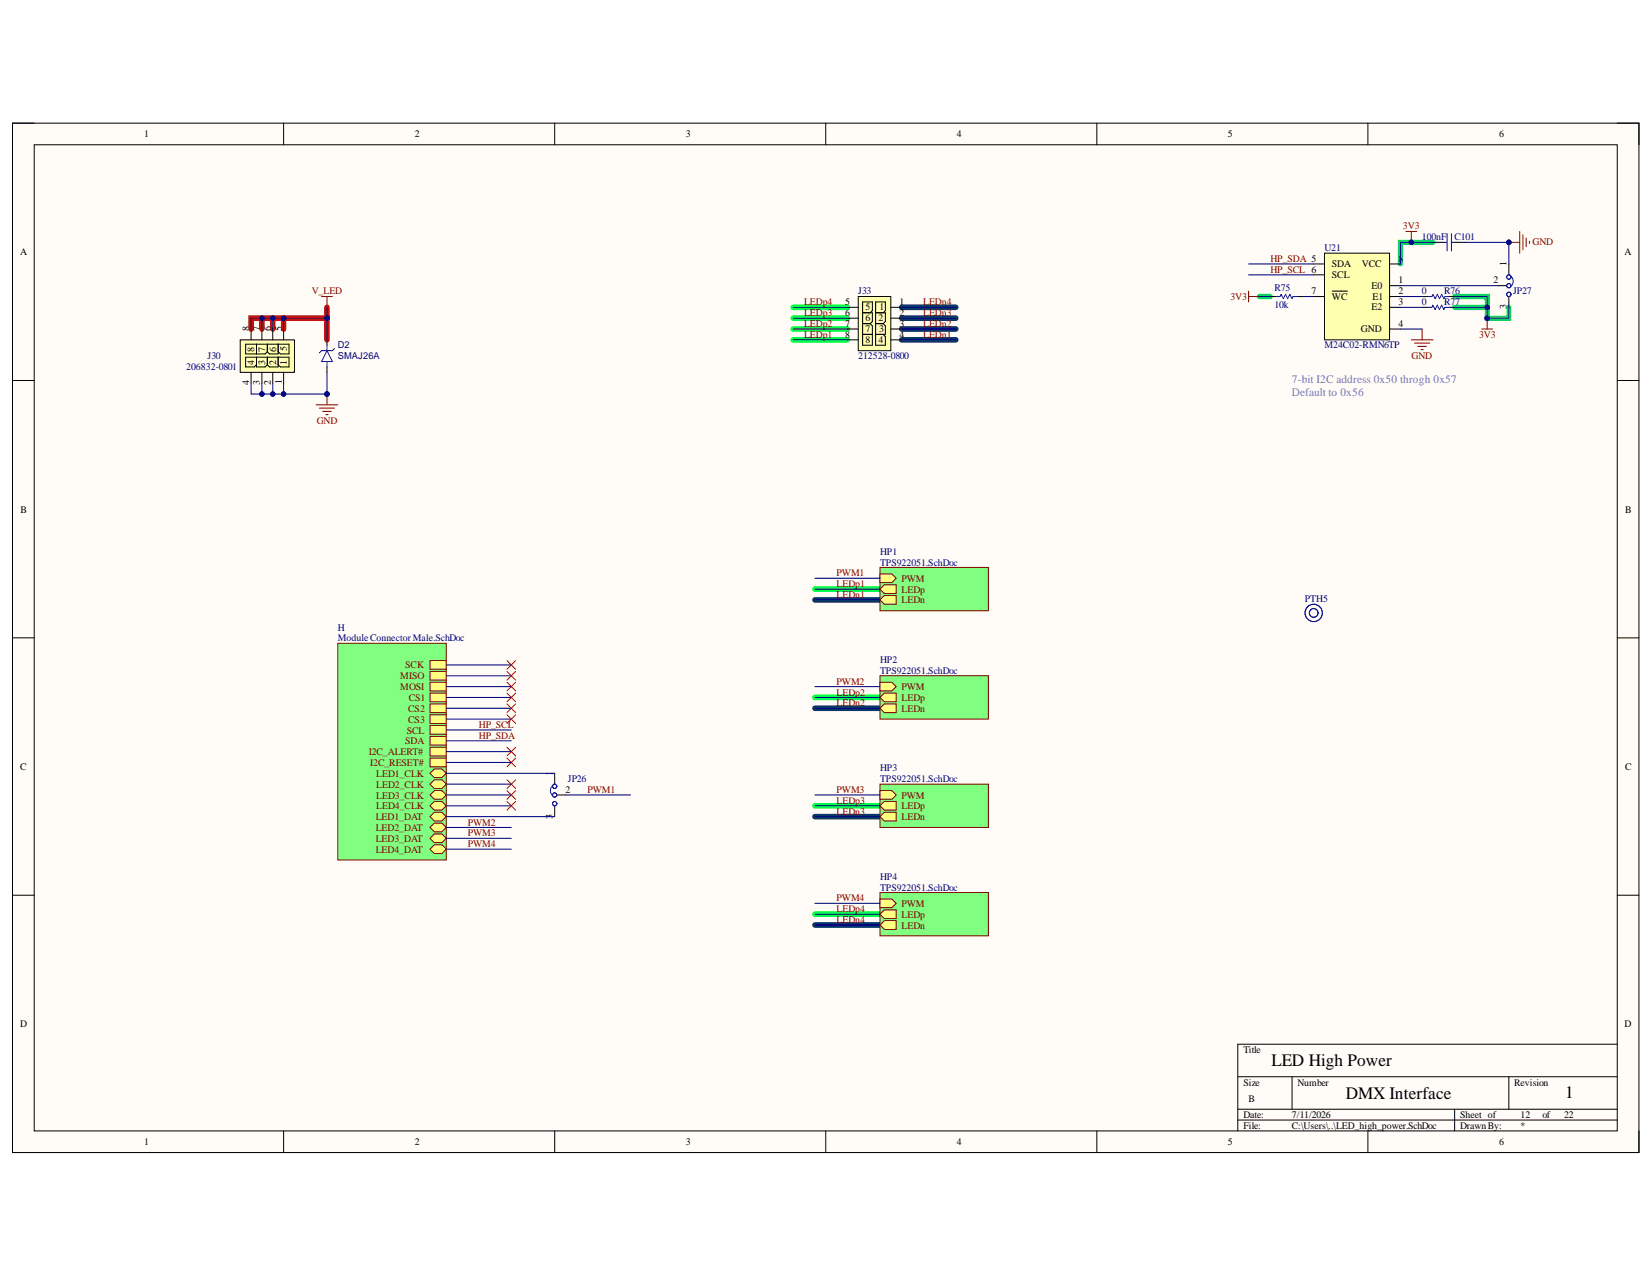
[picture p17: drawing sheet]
<svg xmlns="http://www.w3.org/2000/svg" width="279mm" height="216mm" viewBox="0 0 279 216" stroke-linecap="round" stroke-linejoin="round" font-family="sans-serif">
<defs><g id="words">
<g font-size="3">
<text x="215" y="180.3">LED High Power</text>
<text x="227.6" y="186">DMX Interface</text>
<text x="264.7" y="185.8">1</text>
</g>
<g font-size="1.9" fill="#4a86e8">
<text x="218.5" y="64.8">7-bit I2C address 0x50 throgh 0x57</text>
<text x="218.5" y="67">Default to 0x56</text>
</g>
<g font-size="1.7">
<text x="24.4" y="23.3">1</text>
<text x="70.2" y="23.3">2</text>
<text x="116" y="23.3">3</text>
<text x="161.8" y="23.3">4</text>
<text x="207.7" y="23.3">5</text>
<text x="253.5" y="23.3">6</text>
<text x="3.4" y="43.1">A</text>
<text x="225.3" y="45.3">SDA</text>
<text x="225.3" y="47">SCL</text>
<text x="230.3" y="45.3">VCC</text>
<text x="236.5" y="44.3">8</text>
<text x="236.5" y="48">1</text>
<text x="252.6" y="48">2</text>
<text x="254.8" y="45" transform="rotate(-90 254.8 45)">1</text>
<text x="274.8" y="43.1">A</text>
<text x="142.9" y="51.7">5</text>
<text x="142.9" y="53.5">6</text>
<text x="146.4" y="52.5">5</text>
<text x="148.8" y="52.5">1</text>
<text x="152.2" y="51.7">1</text>
<text x="152.2" y="53.5">2</text>
<text x="221.8" y="49.8">7</text>
<text x="225.3" y="50.8">WC</text>
<text x="232" y="48.9">E0</text>
<text x="232" y="52.5">E2</text>
<text x="232.1" y="50.8">E1</text>
<text x="236.5" y="49.8">2</text>
<text x="236.5" y="51.7">3</text>
<text x="254.8" y="52.4" transform="rotate(-90 254.8 52.4)">3</text>
<text x="42.1" y="56" transform="rotate(-90 42.1 56)">8</text>
<text x="43" y="59.6" transform="rotate(-90 43 59.6)">8</text>
<text x="43.9" y="56" transform="rotate(-90 43.9 56)">7</text>
<text x="44.9" y="59.6" transform="rotate(-90 44.9 59.6)">7</text>
<text x="45.8" y="56" transform="rotate(-90 45.8 56)">6</text>
<text x="46.7" y="59.6" transform="rotate(-90 46.7 59.6)">6</text>
<text x="47.6" y="56" transform="rotate(-90 47.6 56)">5</text>
<text x="48.5" y="59.5" transform="rotate(-90 48.5 59.5)">5</text>
<text x="142.9" y="55.3">7</text>
<text x="142.9" y="57.2">8</text>
<text x="146.4" y="54.4">6</text>
<text x="146.4" y="56.3">7</text>
<text x="146.4" y="58">8</text>
<text x="148.6" y="54.4">2</text>
<text x="148.6" y="58">4</text>
<text x="148.7" y="56.3">3</text>
<text x="152.2" y="55.3">3</text>
<text x="152.2" y="57.2">4</text>
<text x="230.2" y="56.3">GND</text>
<text x="236.5" y="55.3">4</text>
<text x="42.1" y="65.2" transform="rotate(-90 42.1 65.2)">4</text>
<text x="43" y="61.8" transform="rotate(-90 43 61.8)">4</text>
<text x="43.9" y="65.1" transform="rotate(-90 43.9 65.1)">3</text>
<text x="44.9" y="61.8" transform="rotate(-90 44.9 61.8)">3</text>
<text x="45.8" y="65.2" transform="rotate(-90 45.8 65.2)">2</text>
<text x="46.7" y="61.8" transform="rotate(-90 46.7 61.8)">2</text>
<text x="47.6" y="65.1" transform="rotate(-90 47.6 65.1)">1</text>
<text x="48.5" y="61.8" transform="rotate(-90 48.5 61.8)">1</text>
<text x="3.5" y="86.7">B</text>
<text x="274.9" y="86.7">B</text>
<text x="3.4" y="130.3">C</text>
<text x="93.4" y="131.2" transform="rotate(-90 93.4 131.2)">1</text>
<text x="274.9" y="130.3">C</text>
<text x="95.6" y="134.2">2</text>
<text x="93.4" y="138.5" transform="rotate(-90 93.4 138.5)">3</text>
<text x="3.4" y="173.8">D</text>
<text x="274.8" y="173.8">D</text>
<text x="210.3" y="178.2">Title</text>
<text x="210.3" y="183.7">Size</text>
<text x="219.4" y="183.7">Number</text>
<text x="256.1" y="183.7">Revision</text>
<text x="210.3" y="189.2">Date:</text>
<text x="210.3" y="191">File:</text>
<text x="211.1" y="186.4">B</text>
<text x="218.5" y="189.2">7/11/2026</text>
<text x="218.5" y="191">C:\Users\..\LED_high_power.SchDoc</text>
<text x="246.9" y="189.2">Sheet of</text>
<text x="246.9" y="191">DrawnBy:</text>
<text x="257.2" y="191">*</text>
<text x="257.2" y="189.2">12</text>
<text x="260.9" y="189.2">of</text>
<text x="264.5" y="189.2">22</text>
<text x="24.4" y="193.7">1</text>
<text x="70.2" y="193.7">2</text>
<text x="116" y="193.7">3</text>
<text x="161.8" y="193.7">4</text>
<text x="207.7" y="193.7">5</text>
<text x="253.5" y="193.7">6</text>
</g>
<g font-size="1.7" fill="#800000">
<text x="237.3" y="38.8">3V3</text>
<text x="259.2" y="41.5">GND</text>
<text x="214.9" y="46.2">HP_SCL 6</text>
<text x="214.9" y="44.3">HP_SDA 5</text>
<text x="52.7" y="49.8">V_LED</text>
<text x="136" y="53.5">LEDp3</text>
<text x="136" y="51.7">LEDp4</text>
<text x="156.1" y="53.5">LEDn3</text>
<text x="156.1" y="51.7">LEDn4</text>
<text x="208.1" y="50.8">3V3</text>
<text x="136" y="57.2">LEDp1</text>
<text x="136" y="55.3">LEDp2</text>
<text x="156.1" y="57.2">LEDn1</text>
<text x="156.1" y="55.3">LEDn2</text>
<text x="250.1" y="57.2">3V3</text>
<text x="238.7" y="60.8">GND</text>
<text x="53.6" y="71.8">GND</text>
<text x="141.5" y="97.5">PWM1</text>
<text x="141.5" y="99.3">LEDp1</text>
<text x="141.5" y="101.2">LEDn1</text>
<text x="152.5" y="98.4">PWM</text>
<text x="152.5" y="100.3">LEDp</text>
<text x="152.5" y="102">LEDn</text>
<text x="68.5" y="113">SCK</text>
<text x="67.7" y="114.9">MISO</text>
<text x="67.7" y="116.8">MOSI</text>
<text x="69.1" y="118.5">CS1</text>
<text x="141.5" y="115.8">PWM2</text>
<text x="141.5" y="117.7">LEDp2</text>
<text x="141.5" y="119.5">LEDn2</text>
<text x="152.5" y="116.8">PWM</text>
<text x="152.5" y="118.5">LEDp</text>
<text x="68.5" y="125.9">SDA</text>
<text x="68.8" y="124.1">SCL</text>
<text x="69.1" y="120.4">CS2</text>
<text x="69.1" y="122.3">CS3</text>
<text x="81" y="123.2">HP_SCL</text>
<text x="81" y="125">HP_SDA</text>
<text x="152.5" y="120.4">LEDn</text>
<text x="62.4" y="127.7">I2C_ALERT#</text>
<text x="62.6" y="129.6">I2C_RESET#</text>
<text x="63.6" y="131.4">LED1_CLK</text>
<text x="63.6" y="133.2">LED2_CLK</text>
<text x="63.6" y="135.1">LED3_CLK</text>
<text x="63.6" y="136.9">LED4_CLK</text>
<text x="99.3" y="134.2">PWM1</text>
<text x="141.5" y="134.2">PWM3</text>
<text x="141.5" y="136">LEDp3</text>
<text x="141.5" y="137.8">LEDn3</text>
<text x="152.5" y="135.1">PWM</text>
<text x="152.5" y="136.9">LEDp</text>
<text x="63.6" y="138.7">LED1_DAT</text>
<text x="63.6" y="140.6">LED2_DAT</text>
<text x="63.6" y="142.4">LED3_DAT</text>
<text x="79.1" y="139.7">PWM2</text>
<text x="79.1" y="141.5">PWM3</text>
<text x="79.1" y="143.3">PWM4</text>
<text x="152.5" y="138.7">LEDn</text>
<text x="63.6" y="144.2">LED4_DAT</text>
<text x="141.5" y="152.5">PWM4</text>
<text x="141.5" y="154.3">LEDp4</text>
<text x="152.5" y="153.4">PWM</text>
<text x="152.5" y="155.2">LEDp</text>
<text x="141.5" y="156.2">LEDn4</text>
<text x="152.5" y="157.1">LEDn</text>
</g>
<g font-size="1.7" fill="#000080">
<text x="240.5" y="40.6">100nF</text>
<text x="246" y="40.6">C101</text>
<text x="224" y="42.5">U21</text>
<text x="145.1" y="49.8">J33</text>
<text x="215.5" y="52.2">10k</text>
<text x="215.5" y="49.2">R75</text>
<text x="240.5" y="49.8">0</text>
<text x="240.5" y="51.7">0</text>
<text x="244.2" y="49.8">R76</text>
<text x="244.2" y="51.7">R77</text>
<text x="255.9" y="49.8">JP27</text>
<text x="224" y="59">M24C02-RMN6TP</text>
<text x="31.5" y="62.7">206832-0801</text>
<text x="35.1" y="60.8">J30</text>
<text x="145.1" y="60.8">212528-0800</text>
<text x="148.9" y="93.8">HP1</text>
<text x="148.9" y="95.7">TPS922051.SchDoc</text>
<text x="220.7" y="101.9">PTH5</text>
<text x="57.1" y="106.7">H</text>
<text x="57.1" y="108.5">ModuleConnectorMale.SchDoc</text>
<text x="148.9" y="112.2">HP2</text>
<text x="148.9" y="114">TPS922051.SchDoc</text>
<text x="148.9" y="130.5">HP3</text>
<text x="96" y="132.3">JP26</text>
<text x="148.9" y="132.3">TPS922051.SchDoc</text>
<text x="148.9" y="148.8">HP4</text>
<text x="148.9" y="150.7">TPS922051.SchDoc</text>
</g>
<g font-size="1.6" fill="#000080">
<text x="57.1" y="59">D2</text>
<text x="57.1" y="60.8">SMAJ26A</text>
</g>
</g></defs>
<path d="M2.1 20.8h275.1v174.2h-275.1z" fill-rule="evenodd" fill="#fffcf8"/>
<path d="M2.1 20.8h275.1v174.2h-275.1z" fill="none" stroke="#000" stroke-width=".17"/>
<path d="M5.8 24.5h267.7v166.9h-267.7z" fill-rule="evenodd" fill="#fffcf8"/>
<g fill="none" stroke="#000" stroke-width=".17">
<path d="M2.1 20.8h3.7M5.8 24.5h267.7v166.9h-267.7zM48 20.8v3.7M93.8 20.8v3.7M139.7 20.8v3.7M185.5 20.8v3.7M231.3 20.8v3.7M273.5 20.8h3.7v3.7M2.1 64.4h3.7M273.5 64.4h3.7M2.1 107.9h3.7M273.5 107.9h3.7"/>
<path d="M2.1 151.5h3.7M273.5 151.5h3.7M273.5 176.7h-64.2v14.7M48 191.4v3.6M93.8 191.4v3.6M139.7 191.4v3.6M185.5 191.4v3.6M209.3 182.2h64.2M209.3 187.7h64.2M209.3 189.5h64.2M218.5 182.2v5.5M231.3 191.4v3.6"/>
<path d="M246 187.7v3.7M255.2 182.2v5.5M277.2 191.4v3.6"/>
</g>
<path d="M213 50.2h1.8M242.4 41h-5.5v3.7M246 50.2h5.5v3.6h3.7v-1.8M246 52h5.5" fill="none" stroke="#0ff" stroke-width=".94"/>
<path d="M42.5 55.7v-1.9h12.8v3.7M44.3 53.8v1.9M46.1 53.8v1.9M48 53.8v1.9M55.3 52v1.8" fill="none" stroke="#f00" stroke-width=".94"/>
<path d="M134.2 52h9.1M134.2 53.8h9.1M134.2 55.7h9.1M134.2 57.5h9.1M137.8 99.7h11M137.8 118h11M137.8 136.3h11M137.8 154.7h11" fill="none" stroke="#0f0" stroke-width=".94"/>
<path d="M152.5 57.5h9.2M152.5 55.7h9.2M152.5 53.8h9.2M152.5 52h9.2M137.8 101.5h11M137.8 119.8h11M137.8 138.2h11M137.8 156.5h11" fill="none" stroke="#073763" stroke-width=".94"/>
<path d="M57.1 108.8h18.4v36.7h-18.4z" fill-rule="evenodd" fill="#80ff80"/>
<path d="M57.1 108.8h18.4v36.7h-18.4z" fill="none" stroke="#800000" stroke-width=".17"/>
<path d="M72.7 111.8h2.8v1.4h-2.8z" fill-rule="evenodd" fill="#ffff80"/>
<path d="M72.7 111.8h2.8v1.4h-2.8z" fill="none" stroke="#800000" stroke-width=".17"/>
<path d="M72.7 113.6h2.8v1.5h-2.8z" fill-rule="evenodd" fill="#ffff80"/>
<path d="M72.7 113.6h2.8v1.5h-2.8z" fill="none" stroke="#800000" stroke-width=".17"/>
<path d="M72.7 115.4h2.8v1.5h-2.8z" fill-rule="evenodd" fill="#ffff80"/>
<path d="M72.7 115.4h2.8v1.5h-2.8z" fill="none" stroke="#800000" stroke-width=".17"/>
<path d="M72.7 117.3h2.8v1.4h-2.8z" fill-rule="evenodd" fill="#ffff80"/>
<path d="M72.7 117.3h2.8v1.4h-2.8z" fill="none" stroke="#800000" stroke-width=".17"/>
<path d="M72.7 119.1h2.8v1.5h-2.8z" fill-rule="evenodd" fill="#ffff80"/>
<path d="M72.7 119.1h2.8v1.5h-2.8z" fill="none" stroke="#800000" stroke-width=".17"/>
<path d="M72.7 120.9h2.8v1.5h-2.8z" fill-rule="evenodd" fill="#ffff80"/>
<path d="M72.7 120.9h2.8v1.5h-2.8z" fill="none" stroke="#800000" stroke-width=".17"/>
<path d="M72.7 122.8h2.8v1.4h-2.8z" fill-rule="evenodd" fill="#ffff80"/>
<path d="M72.7 122.8h2.8v1.4h-2.8z" fill="none" stroke="#800000" stroke-width=".17"/>
<path d="M72.7 124.6h2.8v1.5h-2.8z" fill-rule="evenodd" fill="#ffff80"/>
<path d="M72.7 124.6h2.8v1.5h-2.8z" fill="none" stroke="#800000" stroke-width=".17"/>
<path d="M72.7 126.4h2.8v1.5h-2.8z" fill-rule="evenodd" fill="#ffff80"/>
<path d="M72.7 126.4h2.8v1.5h-2.8z" fill="none" stroke="#800000" stroke-width=".17"/>
<path d="M72.7 128.3h2.8v1.4h-2.8z" fill-rule="evenodd" fill="#ffff80"/>
<path d="M72.7 128.3h2.8v1.4h-2.8z" fill="none" stroke="#800000" stroke-width=".17"/>
<path d="M73.5 130.1h1.2l.8 .7-.8 .8h-1.2l-.8-.8z" fill-rule="evenodd" fill="#ffff80"/>
<path d="M73.5 130.1h1.2l.8 .7-.8 .8h-1.2l-.8-.8z" fill="none" stroke="#800000" stroke-width=".17"/>
<path d="M73.5 131.9h1.2l.8 .8-.8 .7h-1.2l-.8-.7z" fill-rule="evenodd" fill="#ffff80"/>
<path d="M73.5 131.9h1.2l.8 .8-.8 .7h-1.2l-.8-.7z" fill="none" stroke="#800000" stroke-width=".17"/>
<path d="M72.7 134.5l.8-.7h1.2l.8 .7-.8 .7h-1.2z" fill-rule="evenodd" fill="#ffff80"/>
<path d="M72.7 134.5l.8-.7h1.2l.8 .7-.8 .7h-1.2z" fill="none" stroke="#800000" stroke-width=".17"/>
<path d="M73.5 135.6h1.2l.8 .7-.8 .8h-1.2l-.8-.8z" fill-rule="evenodd" fill="#ffff80"/>
<path d="M73.5 135.6h1.2l.8 .7-.8 .8h-1.2l-.8-.8z" fill="none" stroke="#800000" stroke-width=".17"/>
<path d="M73.5 137.4h1.2l.8 .8-.8 .7h-1.2l-.8-.7z" fill-rule="evenodd" fill="#ffff80"/>
<path d="M73.5 137.4h1.2l.8 .8-.8 .7h-1.2l-.8-.7z" fill="none" stroke="#800000" stroke-width=".17"/>
<path d="M72.7 140l.8-.7h1.2l.8 .7-.8 .7h-1.2z" fill-rule="evenodd" fill="#ffff80"/>
<path d="M72.7 140l.8-.7h1.2l.8 .7-.8 .7h-1.2z" fill="none" stroke="#800000" stroke-width=".17"/>
<path d="M73.5 141.1h1.2l.8 .7-.8 .8h-1.2l-.8-.8z" fill-rule="evenodd" fill="#ffff80"/>
<path d="M73.5 141.1h1.2l.8 .7-.8 .8h-1.2l-.8-.8z" fill="none" stroke="#800000" stroke-width=".17"/>
<path d="M73.5 142.9h1.2l.8 .8-.8 .7h-1.2l-.8-.7z" fill-rule="evenodd" fill="#ffff80"/>
<path d="M73.5 142.9h1.2l.8 .8-.8 .7h-1.2l-.8-.7z" fill="none" stroke="#800000" stroke-width=".17"/>
<g fill="none" stroke="#f00" stroke-width=".17">
<path d="M85.7 111.8l1.5 1.4M85.7 113.6l1.5 1.5M85.7 115.4l1.5 1.5M85.7 119.1l1.5 1.5M85.7 117.3l1.5 1.4M87.2 111.8l-1.5 1.4M87.2 113.6l-1.5 1.5M87.2 115.4l-1.5 1.5M87.2 119.1l-1.5 1.5M87.2 117.3l-1.5 1.4M85.7 120.9l1.5 1.5M85.7 131.9l1.5 1.5"/>
<path d="M85.7 133.8l1.5 1.4M85.7 135.6l1.5 1.5M85.7 126.4l1.5 1.5M87.2 120.9l-1.5 1.5M87.2 131.9l-1.5 1.5M87.2 133.8l-1.5 1.4M87.2 135.6l-1.5 1.5M87.2 126.4l-1.5 1.5"/>
</g>
<path d="M224 42.8h11v14.7h-11z" fill-rule="evenodd" fill="#ffffb0"/>
<path d="M222.2 44.7h1.8M222.2 50.2h1.8M222.2 46.5h1.8M224 42.8h11v14.7h-11zM225.3 49.3h2.6M235 44.7h1.9M235 55.7h1.9M235 48.3h1.9M235 50.2h1.9M235 52h1.9" fill="none" stroke="#000" stroke-width=".17"/>
<path d="M237.8 39.2h1.8M238.7 39.2v1.8" fill="none" stroke="#800000" stroke-width=".17"/>
<circle cx="238.7" cy="41" r=".37" fill="#000080"/>
<circle cx="238.7" cy="41" r=".37" fill="none" stroke="#000080" stroke-width=".17"/>
<path d="M242.4 41h1.8M246 41h1.9" fill="none" stroke="#000" stroke-width=".17"/>
<path d="M244.7 39.5v3M245.5 39.5v3M244.2 41h.5M245.5 41h.5" fill="none" stroke="#00f" stroke-width=".17"/>
<path d="M257 39.2v3.6M257.6 39.7v2.6M238.7 57.5h3.7M239.2 58.1h2.6M239.8 58.6h1.5M240.3 59.2h.4M240.5 55.7v1.8M255.2 41h1.8M258.1 40.3v1.4M258.7 40.8v.4" fill="none" stroke="#800000" stroke-width=".17"/>
<circle cx="255.2" cy="41" r=".37" fill="#000080"/>
<circle cx="255.2" cy="41" r=".37" fill="none" stroke="#000080" stroke-width=".17"/>
<path d="M214.8 50.2h1M219.4 50.2h.9M253.4 48.3h1.4M255.2 44.7v1.8M255.2 50.2v1.8" fill="none" stroke="#000" stroke-width=".17"/>
<g fill="none" stroke="#00f" stroke-width=".17">
<path d="M215.8 50.2h.7l.2-.4 .3 .7 .4-.7 .4 .7 .3-.7 .4 .7 .2-.3h.7M255.6 46.8a1.11 1.11 0 0 1 0 1.6"/>
<circle cx="255.2" cy="49.8" r=".37"/>
<circle cx="255.2" cy="46.9" r=".36"/>
<circle cx="255.2" cy="48.3" r=".37"/>
<circle cx="255.2" cy="48.3" r=".36"/>
<circle cx="255.2" cy="46.9" r=".37"/>
</g>
<path d="M211.2 49.3v1.8M211.2 50.2h1.8M250.6 55.7h1.8M251.5 53.8v1.9" fill="none" stroke="#800000" stroke-width=".17"/>
<circle cx="251.5" cy="53.8" r=".37" fill="#000080"/>
<circle cx="251.5" cy="53.8" r=".37" fill="none" stroke="#000080" stroke-width=".17"/>
<path d="M55.3 57.5v.9M240.5 50.2h.9M240.5 52h.9M245.1 50.2h.9M245.1 52h.9M55.3 62.1v.9" fill="none" stroke="#000" stroke-width=".17"/>
<path d="M55.3 59.3l.9 1.9h-1.8zM55.3 58.4v.9M56.6 59l-.4 .3h-1.8l-.4 .4M241.4 50.2h.8l.2-.4 .3 .7 .4-.7 .4 .7 .3-.7 .4 .7 .2-.3h.7M241.4 52h.8l.2-.4 .3 .8 .4-.8 .4 .8 .3-.8 .4 .8 .2-.4h.7M55.3 61.2v.9" fill="none" stroke="#00f" stroke-width=".17"/>
<path d="M54.4 50.2h1.8M55.3 50.2v1.8M53.5 68.5h3.6M54 69.1h2.6M54.6 69.6h1.4M55.1 70.2h.4M55.3 66.7v1.8" fill="none" stroke="#800000" stroke-width=".17"/>
<circle cx="55.3" cy="66.7" r=".37" fill="#000080"/>
<circle cx="55.3" cy="66.7" r=".37" fill="none" stroke="#000080" stroke-width=".17"/>
<path d="M40.6 57.5h9.2v5.5h-9.2z" fill-rule="evenodd" fill="#ffffb0"/>
<g fill="none" stroke="#000" stroke-width=".17">
<path d="M40.6 57.5h9.2v5.5h-9.2zM42.5 55.7v1.8M43.4 58.2v1.7M44.3 55.7v1.8M45.2 59.5l-.4 .4h-3.3v-1.7h7.4v1.7h-1.5l-.4-.4M45.2 58.2v1.3M46.1 55.7v1.8M47 58.2v1.7h-1.4l-.4-.4M48 55.7v1.8M42.5 63v1.8M43.4 61.7l-.4 .4h-1.5v-1.7h7.4v1.7h-1.5l-.4-.4M43.4 60.4v1.7h1.4l.4-.4"/>
<path d="M44.3 63v1.8M45.2 60.4v1.3M46.1 63v1.8M47 60.4v1.7h-1.4l-.4-.4M48 63v1.8M93.8 130.8v1.9M93.8 136.3v1.9M94.2 134.5h1.4"/>
</g>
<g fill="none" stroke="#00f" stroke-width=".17">
<path d="M93.4 133a1.11 1.11 0 0 0 0 1.6"/>
<circle cx="93.8" cy="134.5" r=".37"/>
<circle cx="93.8" cy="136" r=".37"/>
<circle cx="93.8" cy="133" r=".36"/>
</g>
<path d="M145.2 50.2h5.5v9.1h-5.5z" fill-rule="evenodd" fill="#ffffb0"/>
<g fill="none" stroke="#000" stroke-width=".17">
<path d="M143.3 52h1.9M143.3 53.8h1.9M143.3 55.7h1.9M143.3 57.5h1.9M145.2 50.2h5.5v9.1h-5.5zM145.9 52.9h1.6v1.5l-.3 .4M145.9 54.8h1.3M145.9 56.6h1.6M147.2 52.9l.3-.4v-1.4h-1.6v7.3h1.6v-3.3l-.3-.3M148.1 52.9h1.6v1.5l-.3 .4M148.1 54.8h1.3M149.4 52.9l.3-.4v-1.4h-1.6v7.3h1.6v-1.4l-.3-.4"/>
<path d="M149.4 54.8l.3 .3v1.5h-1.6M150.7 52h1.8M150.7 53.8h1.8M150.7 55.7h1.8M150.7 57.5h1.8"/>
</g>
<path d="M148.8 96h18.4v7.3h-18.4z" fill-rule="evenodd" fill="#80ff80"/>
<path d="M148.8 96h18.4v7.3h-18.4z" fill="none" stroke="#800000" stroke-width=".17"/>
<path d="M148.8 97.1h2l.8 .7-.8 .8h-2z" fill-rule="evenodd" fill="#ffff80"/>
<path d="M148.8 97.1h2l.8 .7-.8 .8h-2z" fill="none" stroke="#800000" stroke-width=".17"/>
<path d="M148.8 99.7l.8-.8h2v1.5h-2z" fill-rule="evenodd" fill="#ffff80"/>
<path d="M148.8 99.7l.8-.8h2v1.5h-2z" fill="none" stroke="#800000" stroke-width=".17"/>
<path d="M148.8 101.5l.8-.7h2v1.4h-2z" fill-rule="evenodd" fill="#ffff80"/>
<path d="M148.8 101.5l.8-.7h2v1.4h-2z" fill="none" stroke="#800000" stroke-width=".17"/>
<path d="M148.8 114.3h18.4v7.4h-18.4z" fill-rule="evenodd" fill="#80ff80"/>
<path d="M148.8 114.3h18.4v7.4h-18.4z" fill="none" stroke="#800000" stroke-width=".17"/>
<path d="M148.8 115.4h2l.8 .8-.8 .7h-2z" fill-rule="evenodd" fill="#ffff80"/>
<path d="M148.8 115.4h2l.8 .8-.8 .7h-2z" fill="none" stroke="#800000" stroke-width=".17"/>
<path d="M148.8 118l.8-.7h2v1.4h-2z" fill-rule="evenodd" fill="#ffff80"/>
<path d="M148.8 118l.8-.7h2v1.4h-2z" fill="none" stroke="#800000" stroke-width=".17"/>
<path d="M148.8 119.8l.8-.7h2v1.5h-2z" fill-rule="evenodd" fill="#ffff80"/>
<path d="M148.8 119.8l.8-.7h2v1.5h-2z" fill="none" stroke="#800000" stroke-width=".17"/>
<path d="M148.8 132.7h18.4v7.3h-18.4z" fill-rule="evenodd" fill="#80ff80"/>
<path d="M148.8 132.7h18.4v7.3h-18.4z" fill="none" stroke="#800000" stroke-width=".17"/>
<path d="M148.8 133.8h2l.8 .7-.8 .7h-2z" fill-rule="evenodd" fill="#ffff80"/>
<path d="M148.8 133.8h2l.8 .7-.8 .7h-2z" fill="none" stroke="#800000" stroke-width=".17"/>
<path d="M148.8 136.3l.8-.7h2v1.5h-2z" fill-rule="evenodd" fill="#ffff80"/>
<path d="M148.8 136.3l.8-.7h2v1.5h-2z" fill="none" stroke="#800000" stroke-width=".17"/>
<path d="M148.8 138.2l.8-.8h2v1.5h-2z" fill-rule="evenodd" fill="#ffff80"/>
<path d="M148.8 138.2l.8-.8h2v1.5h-2z" fill="none" stroke="#800000" stroke-width=".17"/>
<path d="M148.8 151h18.4v7.3h-18.4z" fill-rule="evenodd" fill="#80ff80"/>
<path d="M148.8 151h18.4v7.3h-18.4z" fill="none" stroke="#800000" stroke-width=".17"/>
<path d="M148.8 152.1h2l.8 .7-.8 .8h-2z" fill-rule="evenodd" fill="#ffff80"/>
<path d="M148.8 152.1h2l.8 .7-.8 .8h-2z" fill="none" stroke="#800000" stroke-width=".17"/>
<path d="M148.8 154.7l.8-.8h2v1.5h-2z" fill-rule="evenodd" fill="#ffff80"/>
<path d="M148.8 154.7l.8-.8h2v1.5h-2z" fill="none" stroke="#800000" stroke-width=".17"/>
<path d="M148.8 156.5l.8-.7h2v1.4h-2z" fill-rule="evenodd" fill="#ffff80"/>
<path d="M148.8 156.5l.8-.7h2v1.4h-2z" fill="none" stroke="#800000" stroke-width=".17"/>
<g fill="none" stroke="#00f" stroke-width=".17">
<circle cx="222.2" cy="103.7" r="1.47"/>
<circle cx="222.2" cy="103.7" r=".74"/>
<circle cx="222.2" cy="103.7" r=".73"/>
</g>
<g fill="none" stroke="#000080" stroke-width=".17">
<path d="M247.9 41h7.3M75.5 112.5h11M75.5 114.3h11M75.5 116.2h11M75.5 118h11M75.5 119.8h11M75.5 127.2h11M75.5 125.3h11M75.5 123.5h11M75.5 121.7h11M75.5 132.7h11M75.5 134.5h11"/>
<path d="M75.5 136.3h11M75.5 140h11M75.5 141.8h11M75.5 143.7h11"/>
</g>
<circle cx="255.2" cy="41" r=".37" fill="#000080"/>
<g fill="none" stroke="#000080" stroke-width=".17">
<path d="M242.4 41h-5.5v3.7"/>
<circle cx="255.2" cy="41" r=".37"/>
</g>
<circle cx="238.7" cy="41" r=".37" fill="#000080"/>
<g fill="none" stroke="#000080" stroke-width=".17">
<path d="M211.2 44.7h11M211.2 46.5h11M213 50.2h1.8M220.3 50.2h1.9M236.9 50.2h3.6M236.9 55.7h3.6M236.9 52h3.6M255.2 41v3.7"/>
<circle cx="238.7" cy="41" r=".37"/>
</g>
<circle cx="255.2" cy="41" r=".37" fill="#000080"/>
<g fill="none" stroke="#000080" stroke-width=".17">
<path d="M236.9 48.3h16.5M246 50.2h5.5v3.6h3.7v-1.8"/>
<circle cx="255.2" cy="41" r=".37"/>
</g>
<circle cx="251.5" cy="52" r=".37" fill="#000080"/>
<circle cx="251.5" cy="52" r=".37" fill="none" stroke="#000080" stroke-width=".17"/>
<circle cx="251.5" cy="53.8" r=".37" fill="#000080"/>
<g fill="none" stroke="#000080" stroke-width=".17">
<path d="M246 52h5.5"/>
<circle cx="251.5" cy="53.8" r=".37"/>
</g>
<circle cx="251.5" cy="52" r=".37" fill="#000080"/>
<g fill="none" stroke="#000080" stroke-width=".17">
<path d="M44.3 64.8v1.9"/>
<circle cx="251.5" cy="52" r=".37"/>
</g>
<circle cx="44.3" cy="66.7" r=".37" fill="#000080"/>
<g fill="none" stroke="#000080" stroke-width=".17">
<path d="M44.3 53.8v1.9"/>
<circle cx="44.3" cy="66.7" r=".37"/>
</g>
<circle cx="44.3" cy="53.8" r=".37" fill="#000080"/>
<g fill="none" stroke="#000080" stroke-width=".17">
<path d="M46.1 64.8v1.9"/>
<circle cx="44.3" cy="53.8" r=".37"/>
</g>
<circle cx="46.1" cy="66.7" r=".37" fill="#000080"/>
<g fill="none" stroke="#000080" stroke-width=".17">
<path d="M46.1 53.8v1.9"/>
<circle cx="46.1" cy="66.7" r=".37"/>
</g>
<circle cx="46.1" cy="53.8" r=".36" fill="#000080"/>
<g fill="none" stroke="#000080" stroke-width=".17">
<path d="M48 64.8v1.9"/>
<circle cx="46.1" cy="53.8" r=".36"/>
</g>
<circle cx="48" cy="66.7" r=".37" fill="#000080"/>
<g fill="none" stroke="#000080" stroke-width=".17">
<path d="M48 53.8v1.9"/>
<circle cx="48" cy="66.7" r=".37"/>
</g>
<circle cx="48" cy="53.8" r=".37" fill="#000080"/>
<g fill="none" stroke="#000080" stroke-width=".17">
<path d="M42.5 64.8v1.9h12.8"/>
<circle cx="48" cy="53.8" r=".37"/>
</g>
<circle cx="55.3" cy="66.7" r=".37" fill="#000080"/>
<circle cx="55.3" cy="66.7" r=".37" fill="none" stroke="#000080" stroke-width=".17"/>
<circle cx="48" cy="66.7" r=".37" fill="#000080"/>
<circle cx="48" cy="66.7" r=".37" fill="none" stroke="#000080" stroke-width=".17"/>
<circle cx="46.1" cy="66.7" r=".37" fill="#000080"/>
<circle cx="46.1" cy="66.7" r=".37" fill="none" stroke="#000080" stroke-width=".17"/>
<circle cx="44.3" cy="66.7" r=".37" fill="#000080"/>
<g fill="none" stroke="#000080" stroke-width=".17">
<path d="M55.3 52v1.8"/>
<circle cx="44.3" cy="66.7" r=".37"/>
</g>
<circle cx="55.3" cy="53.8" r=".37" fill="#000080"/>
<g fill="none" stroke="#000080" stroke-width=".17">
<path d="M42.5 55.7v-1.9h12.8v3.7"/>
<circle cx="55.3" cy="53.8" r=".37"/>
</g>
<circle cx="55.3" cy="53.8" r=".37" fill="#000080"/>
<circle cx="55.3" cy="53.8" r=".37" fill="none" stroke="#000080" stroke-width=".17"/>
<circle cx="48" cy="53.8" r=".37" fill="#000080"/>
<circle cx="48" cy="53.8" r=".37" fill="none" stroke="#000080" stroke-width=".17"/>
<circle cx="46.1" cy="53.8" r=".36" fill="#000080"/>
<circle cx="46.1" cy="53.8" r=".36" fill="none" stroke="#000080" stroke-width=".17"/>
<circle cx="44.3" cy="53.8" r=".37" fill="#000080"/>
<g fill="none" stroke="#000080" stroke-width=".17">
<path d="M55.3 63v3.7"/>
<circle cx="44.3" cy="53.8" r=".37"/>
</g>
<circle cx="55.3" cy="66.7" r=".37" fill="#000080"/>
<g fill="none" stroke="#000080" stroke-width=".17">
<path d="M134.2 52h9.1M134.2 53.8h9.1M134.2 55.7h9.1M134.2 57.5h9.1M152.5 52h9.2M152.5 53.8h9.2M152.5 55.7h9.2M152.5 57.5h9.2M137.8 97.8h11M137.8 99.7h11M137.8 101.5h11M137.8 116.2h11"/>
<path d="M137.8 118h11M137.8 119.8h11M75.5 130.8h18.3M75.5 138.2h18.3M75.5 129h11M95.6 134.5h11M137.8 138.2h11M137.8 134.5h11M137.8 136.3h11M137.8 152.8h11M137.8 154.7h11M137.8 156.5h11"/>
<circle cx="55.3" cy="66.7" r=".37"/>
</g>
<path d="M85.7 128.3l1.5 1.4M87.2 128.3l-1.5 1.4" fill="none" stroke="#f00" stroke-width=".17"/>
<use href="#words"/>
</svg>
